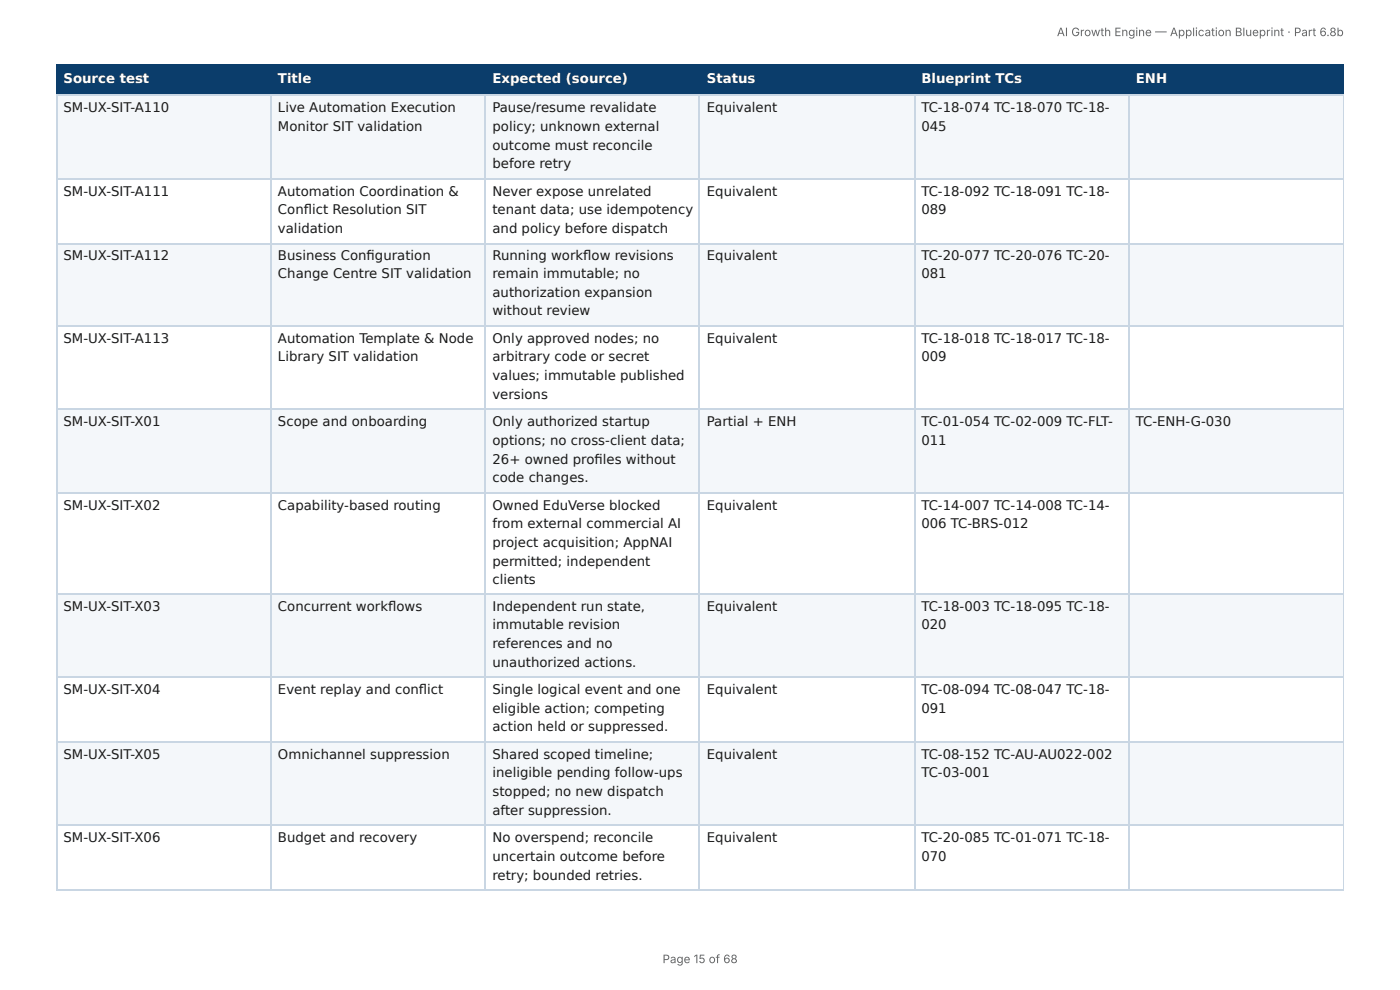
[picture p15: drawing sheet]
<svg xmlns="http://www.w3.org/2000/svg" width="297mm" height="210mm" viewBox="0 0 297 210" stroke-linecap="round" stroke-linejoin="round" font-family="sans-serif">
<defs><g id="words">
<g font-size="2.8" fill="#fff">
<text x="13.5" y="17.7">Source test</text>
<text x="59" y="17.7">Title</text>
<text x="104.6" y="17.7">Expected (source)</text>
<text x="150.1" y="17.7">Status</text>
<text x="195.7" y="17.7">Blueprint TCs</text>
<text x="241.2" y="17.7">ENH</text>
</g>
<g font-size="2.8" fill="#1a1a1a">
<text x="13.5" y="23.8">SM-UX-SIT-A110</text>
<text x="59" y="23.8">Live Automation Execution</text>
<text x="104.6" y="23.8">Pause/resume revalidate</text>
<text x="150.1" y="23.8">Equivalent</text>
<text x="195.7" y="23.8">TC-18-074 TC-18-070 TC-18-</text>
<text x="59" y="27.8">Monitor SIT validation</text>
<text x="104.6" y="27.8">policy; unknown external</text>
<text x="195.7" y="27.8">045</text>
<text x="104.6" y="31.8">outcome must reconcile</text>
<text x="104.6" y="35.7">before retry</text>
<text x="13.5" y="41.5">SM-UX-SIT-A111</text>
<text x="59" y="41.5">Automation Coordination &amp;</text>
<text x="104.6" y="41.5">Never expose unrelated</text>
<text x="150.1" y="41.5">Equivalent</text>
<text x="195.7" y="41.5">TC-18-092 TC-18-091 TC-18-</text>
<text x="59" y="45.5">Confl ict Resolution SIT</text>
<text x="104.6" y="45.5">tenant data; use idempotency</text>
<text x="195.7" y="45.5">089</text>
<text x="59" y="49.5">validation</text>
<text x="104.6" y="49.5">and policy before dispatch</text>
<text x="13.5" y="55.3">SM-UX-SIT-A112</text>
<text x="59" y="55.3">Business Confi guration</text>
<text x="59" y="59">Change Centre SIT validation</text>
<text x="104.6" y="55.3">Running workfl ow revisions</text>
<text x="104.6" y="59">remain immutable; no</text>
<text x="150.1" y="55.3">Equivalent</text>
<text x="195.7" y="55.3">TC-20-077 TC-20-076 TC-20-</text>
<text x="195.7" y="59">081</text>
<text x="104.6" y="63">authorization expansion</text>
<text x="104.6" y="66.9">without review</text>
<text x="13.5" y="72.8">SM-UX-SIT-A113</text>
<text x="59" y="72.8">Automation Template &amp; Node</text>
<text x="59" y="76.7">Library SIT validation</text>
<text x="104.6" y="72.8">Only approved nodes; no</text>
<text x="104.6" y="76.7">arbitrary code or secret</text>
<text x="150.1" y="72.8">Equivalent</text>
<text x="195.7" y="72.8">TC-18-018 TC-18-017 TC-18-</text>
<text x="195.7" y="76.7">009</text>
<text x="104.6" y="80.7">values; immutable published</text>
<text x="104.6" y="84.7">versions</text>
<text x="13.5" y="90.5">SM-UX-SIT-X01</text>
<text x="59" y="90.5">Scope and onboarding</text>
<text x="104.6" y="90.5">Only authorized startup</text>
<text x="104.6" y="94.5">options; no cross-client data;</text>
<text x="150.1" y="90.5">Partial + ENH</text>
<text x="195.7" y="90.5">TC-01-054 TC-02-009 TC-FLT-</text>
<text x="195.7" y="94.5">011</text>
<text x="241.2" y="90.5">TC-ENH-G-030</text>
<text x="104.6" y="98.4">26+ owned profi les without</text>
<text x="104.6" y="102.4">code changes.</text>
<text x="13.5" y="108.2">SM-UX-SIT-X02</text>
<text x="59" y="108.2">Capability-based routing</text>
<text x="104.6" y="108.2">Owned EduVerse blocked</text>
<text x="104.6" y="112.2">from external commercial AI</text>
<text x="150.1" y="108.2">Equivalent</text>
<text x="195.7" y="108.2">TC-14-007 TC-14-008 TC-14-</text>
<text x="195.7" y="112.2">006 TC-BRS-012</text>
<text x="104.6" y="116.2">project acquisition; AppNAI</text>
<text x="104.6" y="120.1">permitted; independent</text>
<text x="104.6" y="124.1">clients</text>
<text x="13.5" y="129.6">SM-UX-SIT-X03</text>
<text x="59" y="129.6">Concurrent workfl ows</text>
<text x="104.6" y="129.6">Independent run state,</text>
<text x="150.1" y="129.6">Equivalent</text>
<text x="195.7" y="129.6">TC-18-003 TC-18-095 TC-18-</text>
<text x="104.6" y="133.6">immutable revision</text>
<text x="104.6" y="137.6">references and no</text>
<text x="195.7" y="133.6">020</text>
<text x="104.6" y="141.6">unauthorized actions.</text>
<text x="13.5" y="147.4">SM-UX-SIT-X04</text>
<text x="59" y="147.4">Event replay and confl ict</text>
<text x="104.6" y="147.4">Single logical event and one</text>
<text x="150.1" y="147.4">Equivalent</text>
<text x="195.7" y="147.4">TC-08-094 TC-08-047 TC-18-</text>
<text x="104.6" y="151.3">eligible action; competing</text>
<text x="104.6" y="155.3">action held or suppressed.</text>
<text x="195.7" y="151.3">091</text>
<text x="13.5" y="161.1">SM-UX-SIT-X05</text>
<text x="59" y="161.1">Omnichannel suppression</text>
<text x="104.6" y="161.1">Shared scoped timeline;</text>
<text x="150.1" y="161.1">Equivalent</text>
<text x="195.7" y="161.1">TC-08-152 TC-AU-AU022-002</text>
<text x="104.6" y="165.1">ineligible pending follow-ups</text>
<text x="195.7" y="165.1">TC-03-001</text>
<text x="104.6" y="169.1">stopped; no new dispatch</text>
<text x="104.6" y="173">after suppression.</text>
<text x="13.5" y="178.9">SM-UX-SIT-X06</text>
<text x="59" y="178.9">Budget and recovery</text>
<text x="104.6" y="178.9">No overspend; reconcile</text>
<text x="150.1" y="178.9">Equivalent</text>
<text x="195.7" y="178.9">TC-20-085 TC-01-071 TC-18-</text>
<text x="104.6" y="182.8">uncertain outcome before</text>
<text x="195.7" y="182.8">070</text>
<text x="104.6" y="186.8">retry; bounded retries.</text>
</g>
<g font-size="2.5" fill="#666">
<text x="224.5" y="7.7">AI Growth Engine — Application Blueprint · Part 6.8b</text>
<text x="140.7" y="204.5">Page 15 of 68</text>
</g>
</g></defs>
<g fill="#0b3d6b">
<path d="M12.2 14h45.5v6.1h-45.5z"/>
<path d="M57.7 14h45.5v6.1h-45.5z"/>
<path d="M103.2 14h45.5v6.1h-45.5z"/>
<path d="M148.7 14h45.5v6.1h-45.5z"/>
<path d="M194.2 14h45.5v6.1h-45.5z"/>
<path d="M239.7 14h45.7v6.1h-45.7z"/>
</g>
<g fill="#f4f7fa">
<path d="M12.2 20.1h45.5v17.7h-45.5z"/>
<path d="M57.7 20.1h45.5v17.7h-45.5z"/>
<path d="M103.2 20.1h45.5v17.7h-45.5z"/>
<path d="M148.7 20.1h45.5v17.7h-45.5z"/>
<path d="M194.2 20.1h45.5v17.7h-45.5z"/>
<path d="M239.7 20.1h45.7v17.7h-45.7z"/>
<path d="M12.2 51.6h45.5v17.7h-45.5z"/>
<path d="M57.7 51.6h45.5v17.7h-45.5z"/>
<path d="M103.2 51.6h45.5v17.7h-45.5z"/>
<path d="M148.7 51.6h45.5v17.7h-45.5z"/>
<path d="M194.2 51.6h45.5v17.7h-45.5z"/>
<path d="M239.7 51.6h45.7v17.7h-45.7z"/>
<path d="M12.2 87h45.5v17.5h-45.5z"/>
<path d="M57.7 87h45.5v17.5h-45.5z"/>
<path d="M103.2 87h45.5v17.5h-45.5z"/>
<path d="M148.7 87h45.5v17.5h-45.5z"/>
<path d="M194.2 87h45.5v17.5h-45.5z"/>
<path d="M239.7 87h45.7v17.5h-45.7z"/>
<path d="M12.2 126.2h45.5v17.7h-45.5z"/>
<path d="M57.7 126.2h45.5v17.7h-45.5z"/>
<path d="M103.2 126.2h45.5v17.7h-45.5z"/>
<path d="M148.7 126.2h45.5v17.7h-45.5z"/>
<path d="M194.2 126.2h45.5v17.7h-45.5z"/>
<path d="M239.7 126.2h45.7v17.7h-45.7z"/>
<path d="M12.2 157.7h45.5v17.5h-45.5z"/>
<path d="M57.7 157.7h45.5v17.5h-45.5z"/>
<path d="M103.2 157.7h45.5v17.5h-45.5z"/>
<path d="M148.7 157.7h45.5v17.5h-45.5z"/>
<path d="M194.2 157.7h45.5v17.5h-45.5z"/>
<path d="M239.7 157.7h45.7v17.5h-45.7z"/>
</g>
<path d="M11.9 13.9h273.5M12 13.8v6.6M57.5 13.8v6.6M103.1 13.8v6.6M148.6 13.8v6.6M194.3 13.8v6.6M239.8 13.8v6.6M11.9 20.2h273.5" fill="none" stroke="#0b3d6b" stroke-width=".26"/>
<path d="M285.3 13.8v6.6" fill="none" stroke="#0b3d6b" stroke-width=".21"/>
<g fill="none" stroke="#c9d6e3" stroke-width=".26">
<path d="M11.9 20.2h273.5M11.9 38h273.5M12 20.4v168.5M57.5 20.4v168.5M103.1 20.4v168.5M148.6 20.4v168.5M194.3 20.4v168.5M239.8 20.4v168.5M11.9 51.7h273.5M11.9 69.2h273.5M11.9 86.9h273.5M11.9 104.6h273.5"/>
<path d="M11.9 126.1h273.5M11.9 143.8h273.5M11.9 157.6h273.5M11.9 175.3h273.5M11.9 189h273.5"/>
</g>
<path d="M285.3 20.4v168.5" fill="none" stroke="#c9d6e3" stroke-width=".21"/>
<use href="#words"/>
</svg>
